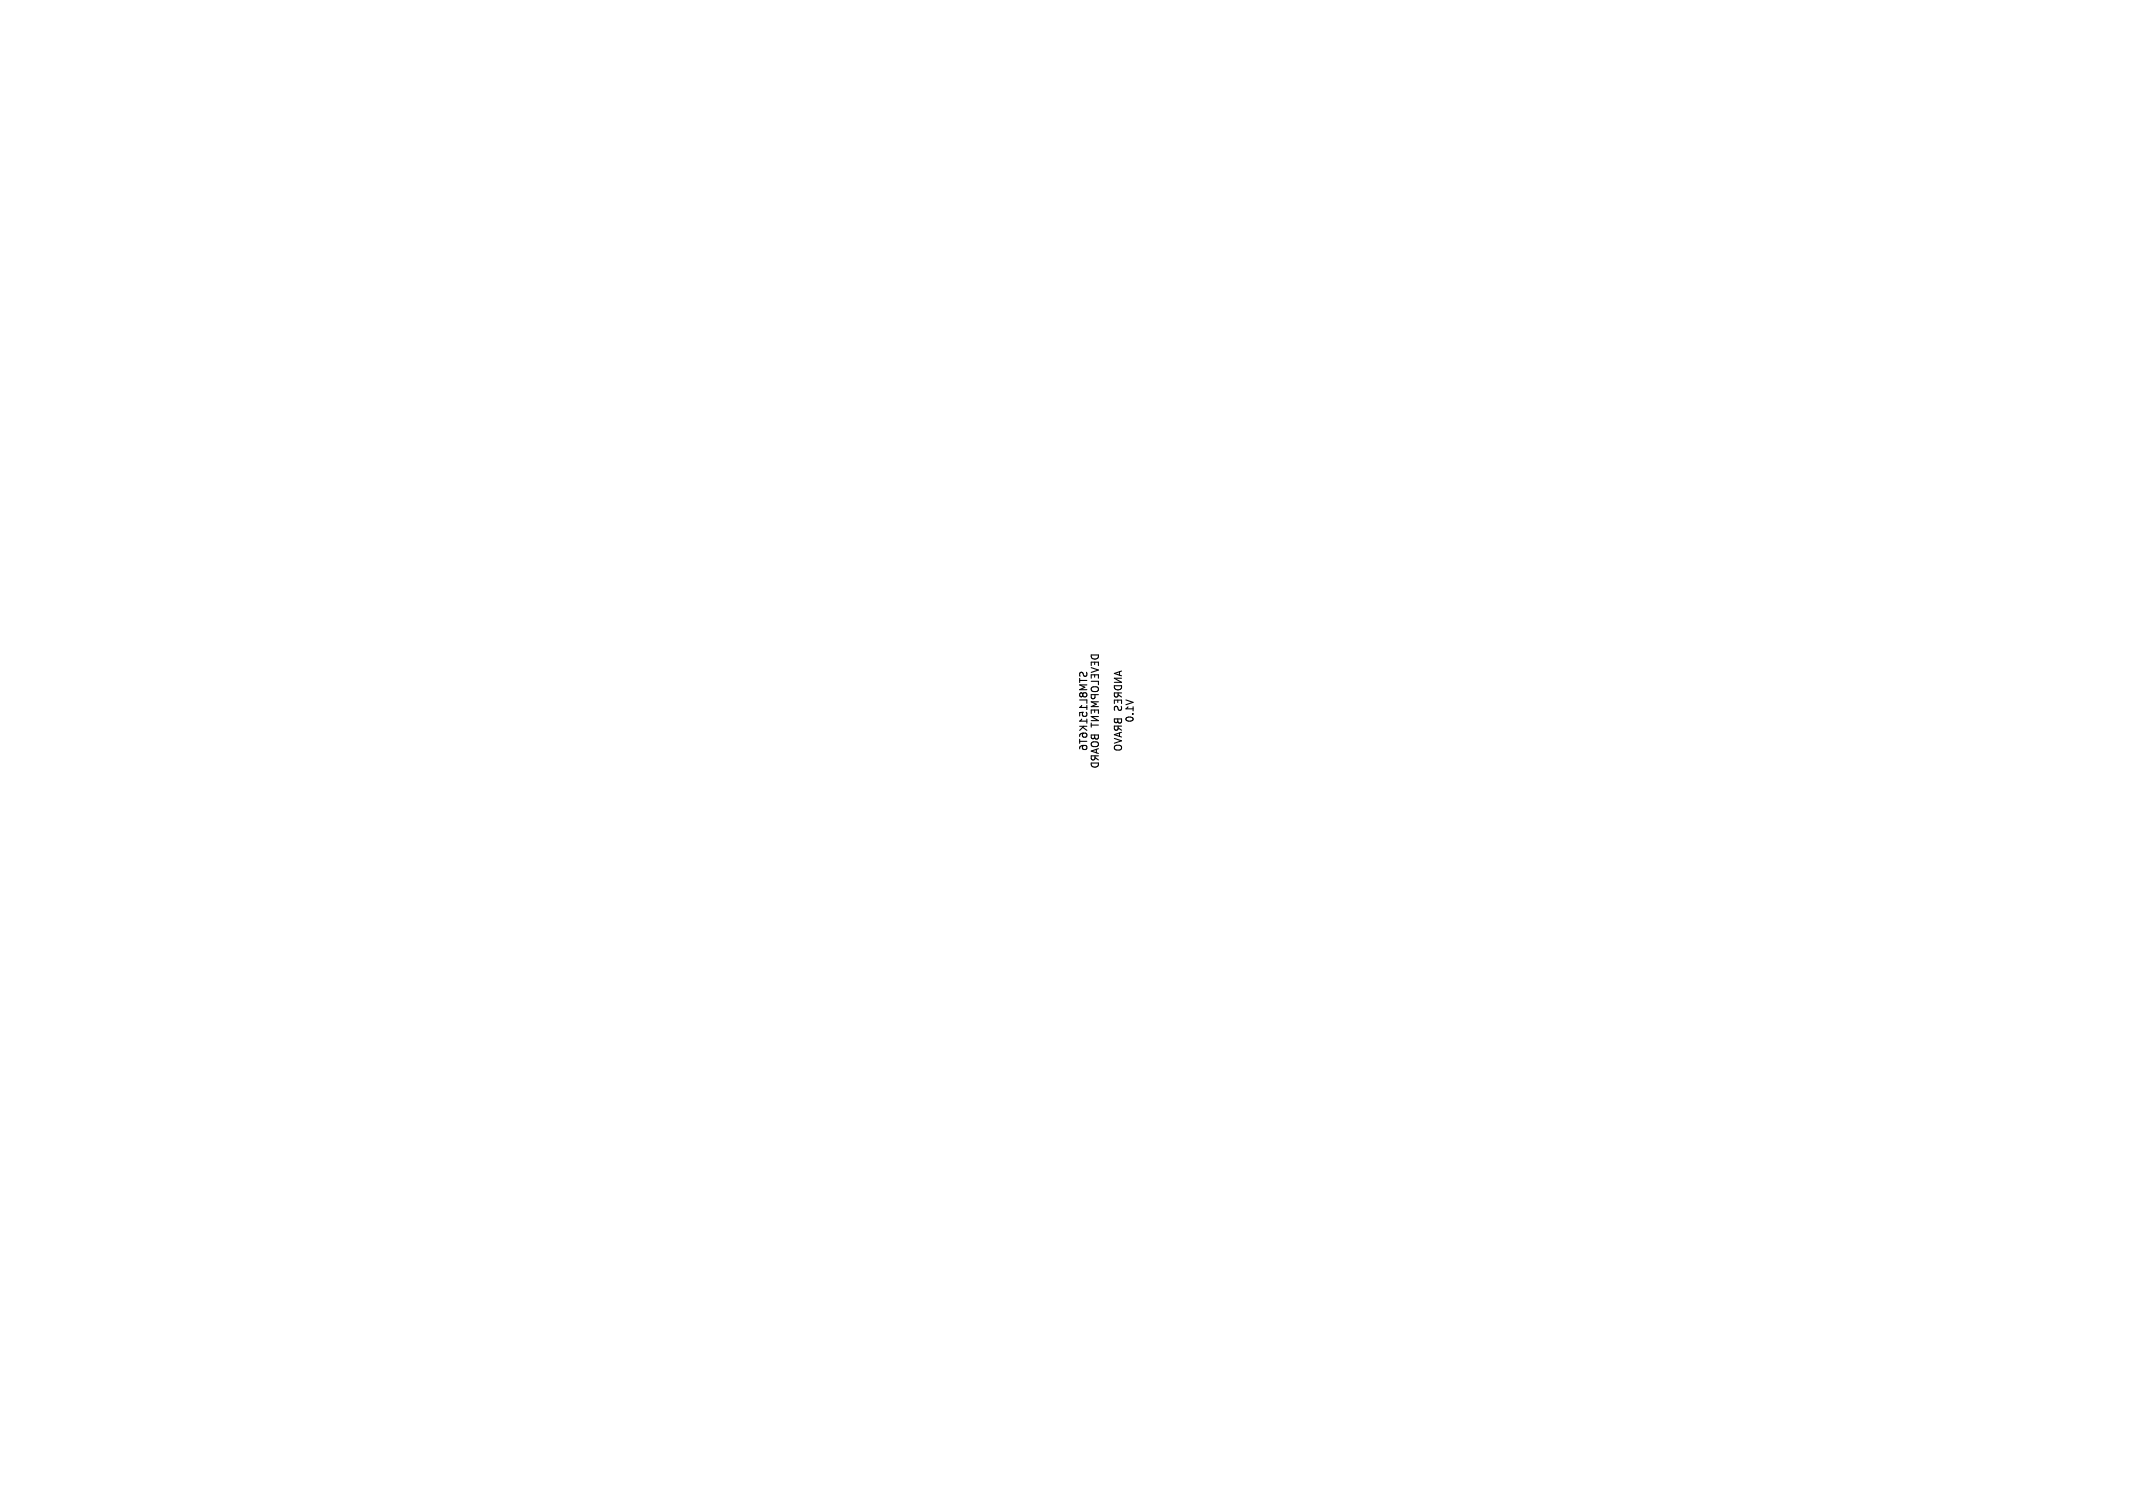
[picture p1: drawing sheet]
<svg xmlns="http://www.w3.org/2000/svg" width="297mm" height="210mm" viewBox="0 0 297 210" stroke-linecap="round" stroke-linejoin="round" font-family="sans-serif">
<defs><g id="words">
<g font-size="1.4">
<text x="158" y="100.7" transform="rotate(-90 158 100.7)">V1.0</text>
<text x="151.6" y="104.7" transform="rotate(-90 151.6 104.7)">STM8L151K6T6</text>
<text x="153.2" y="107.1" transform="rotate(-90 153.2 107.1)">DEVELOPMENT BOARD</text>
<text x="156.4" y="104.8" transform="rotate(-90 156.4 104.8)">ANDRES BRAVO</text>
</g>
</g></defs>
<path d="M151 94.1l-.2-.4-.3-.1-.2 .2 .1 .4M151.3 93.6v.4l-.1 .1" fill="none" stroke="#000" stroke-width=".15"/>
<use href="#words"/>
</svg>
